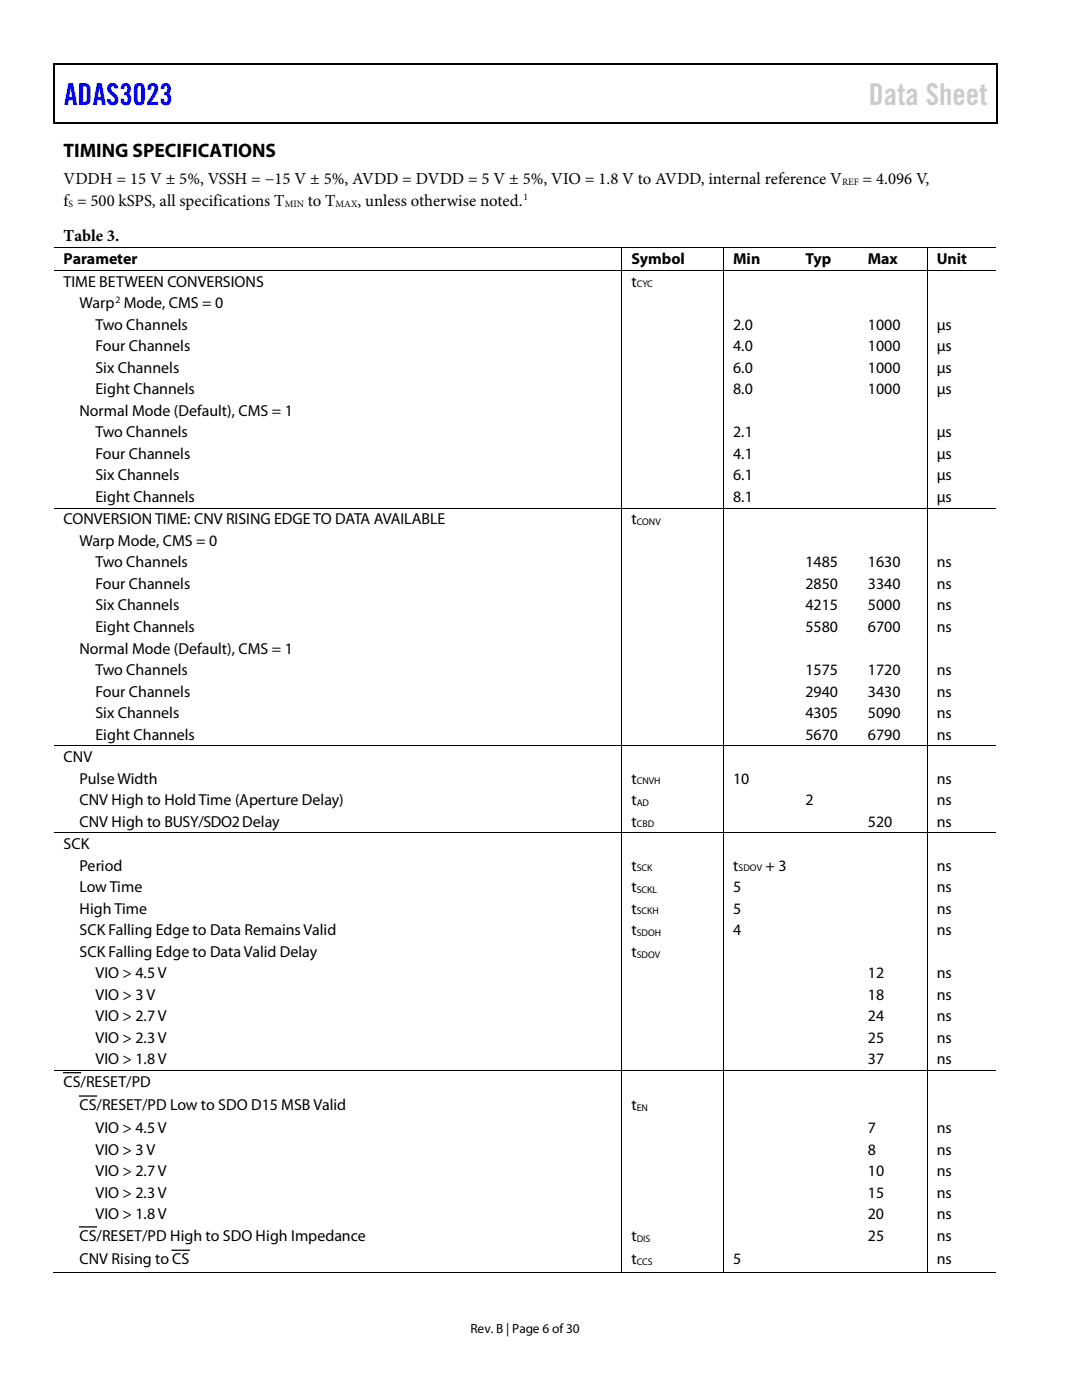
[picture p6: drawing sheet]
<svg xmlns="http://www.w3.org/2000/svg" width="216mm" height="279mm" viewBox="0 0 216 279" stroke-linecap="round" stroke-linejoin="round" font-family="sans-serif">
<defs><g id="words">
<text font-size="6" fill="#00f" x="12.8" y="20.9">ADAS3023</text>
<text font-size="6" fill="#cbcbcb" x="173.4" y="20.9">Data Sheet</text>
<text font-size="3.9" x="12.7" y="31.3">TIMING SPECIFICATIONS</text>
<g font-size="3.3">
<text x="12.7" y="36.8">VDDH = 15 V ± 5%, VSSH = −15 V ± 5%, AVDD = DVDD = 5 V ± 5%, VIO = 1.8 V to AVDD, internal reference V</text>
<text x="12.7" y="41.1">f = 500 kSPS, all specifications T</text>
<text x="61.4" y="41.1">to T</text>
<text x="71.3" y="41.1">, unless otherwise noted.</text>
<text x="172.1" y="36.8">= 4.096 V,</text>
<text x="12.7" y="48.2">Table 3.</text>
</g>
<g font-size="3.2">
<text x="12.7" y="52.7">Parameter</text>
<text x="126" y="52.7">Symbol</text>
<text x="146.3" y="52.7">Min</text>
<text x="160.7" y="52.7">Typ</text>
<text x="173.2" y="52.7">Max</text>
<text x="186.9" y="52.7">Unit</text>
<text x="12.7" y="57.2">TIME BETWEEN CONVERSIONS</text>
<text x="126" y="57.2">t</text>
<text x="15.9" y="61.5">Warp Mode, CMS = 0</text>
<text x="19" y="65.8">Two Channels</text>
<text x="146.3" y="65.8">2.0</text>
<text x="173.2" y="65.8">1000</text>
<text x="186.9" y="65.8">µs</text>
<text x="19" y="70.1">Four Channels</text>
<text x="146.3" y="70.1">4.0</text>
<text x="173.2" y="70.1">1000</text>
<text x="186.9" y="70.1">µs</text>
<text x="19" y="74.4">Six Channels</text>
<text x="146.3" y="74.4">6.0</text>
<text x="173.2" y="74.4">1000</text>
<text x="186.9" y="74.4">µs</text>
<text x="15.9" y="83">Normal Mode (Default), CMS = 1</text>
<text x="19" y="78.7">Eight Channels</text>
<text x="146.3" y="78.7">8.0</text>
<text x="173.2" y="78.7">1000</text>
<text x="186.9" y="78.7">µs</text>
<text x="19" y="87.3">Two Channels</text>
<text x="146.3" y="87.3">2.1</text>
<text x="186.9" y="87.3">µs</text>
<text x="19" y="91.6">Four Channels</text>
<text x="19" y="95.9">Six Channels</text>
<text x="146.3" y="91.6">4.1</text>
<text x="146.3" y="95.9">6.1</text>
<text x="186.9" y="91.6">µs</text>
<text x="186.9" y="95.9">µs</text>
<text x="19" y="100.2">Eight Channels</text>
<text x="146.3" y="100.2">8.1</text>
<text x="186.9" y="100.2">µs</text>
<text x="12.7" y="104.6">CONVERSION TIME: CNV RISING EDGE TO DATA AVAILABLE</text>
<text x="126" y="104.6">t</text>
<text x="15.9" y="108.9">Warp Mode, CMS = 0</text>
<text x="19" y="113.2">Two Channels</text>
<text x="160.7" y="113.2">1485</text>
<text x="173.2" y="113.2">1630</text>
<text x="186.9" y="113.2">ns</text>
<text x="19" y="117.5">Four Channels</text>
<text x="160.7" y="117.5">2850</text>
<text x="173.2" y="117.5">3340</text>
<text x="186.9" y="117.5">ns</text>
<text x="19" y="121.8">Six Channels</text>
<text x="160.7" y="121.8">4215</text>
<text x="173.2" y="121.8">5000</text>
<text x="186.9" y="121.8">ns</text>
<text x="15.9" y="130.4">Normal Mode (Default), CMS = 1</text>
<text x="19" y="126.1">Eight Channels</text>
<text x="160.7" y="126.1">5580</text>
<text x="173.2" y="126.1">6700</text>
<text x="186.9" y="126.1">ns</text>
<text x="19" y="134.7">Two Channels</text>
<text x="160.7" y="134.7">1575</text>
<text x="173.2" y="134.7">1720</text>
<text x="186.9" y="134.7">ns</text>
<text x="19" y="139">Four Channels</text>
<text x="19" y="143.3">Six Channels</text>
<text x="160.7" y="139">2940</text>
<text x="160.7" y="143.3">4305</text>
<text x="173.2" y="139">3430</text>
<text x="173.2" y="143.3">5090</text>
<text x="186.9" y="139">ns</text>
<text x="186.9" y="143.3">ns</text>
<text x="19" y="147.6">Eight Channels</text>
<text x="160.7" y="147.6">5670</text>
<text x="173.2" y="147.6">6790</text>
<text x="186.9" y="147.6">ns</text>
<text x="12.7" y="152.1">CNV</text>
<text x="15.9" y="156.4">Pulse Width</text>
<text x="15.9" y="160.7">CNV High to Hold Time (Aperture Delay)</text>
<text x="126" y="156.4">t</text>
<text x="126" y="160.7">t</text>
<text x="146.3" y="156.4">10</text>
<text x="160.7" y="160.7">2</text>
<text x="186.9" y="156.4">ns</text>
<text x="186.9" y="160.7">ns</text>
<text x="15.9" y="165">CNV High to BUSY/SDO2Delay</text>
<text x="126" y="165">t</text>
<text x="173.2" y="165">520</text>
<text x="186.9" y="165">ns</text>
<text x="12.7" y="169.5">SCK</text>
<text x="15.9" y="173.7">Period</text>
<text x="126" y="173.7">t</text>
<text x="146.3" y="173.7">t</text>
<text x="152.7" y="173.7">+ 3</text>
<text x="186.9" y="173.7">ns</text>
<text x="15.9" y="178.1">Low Time</text>
<text x="126" y="178.1">t</text>
<text x="146.3" y="178.1">5</text>
<text x="186.9" y="178.1">ns</text>
<text x="15.9" y="182.3">High Time</text>
<text x="126" y="182.3">t</text>
<text x="146.3" y="182.3">5</text>
<text x="186.9" y="182.3">ns</text>
<text x="15.9" y="186.6">SCK Falling Edge to Data Remains Valid</text>
<text x="15.9" y="190.9">SCK Falling Edge to Data Valid Delay</text>
<text x="126" y="186.6">t</text>
<text x="126" y="190.9">t</text>
<text x="146.3" y="186.6">4</text>
<text x="186.9" y="186.6">ns</text>
<text x="19" y="195.2">VIO &gt; 4.5 V</text>
<text x="173.2" y="195.2">12</text>
<text x="186.9" y="195.2">ns</text>
<text x="19" y="199.5">VIO &gt; 3 V</text>
<text x="19" y="203.8">VIO &gt; 2.7 V</text>
<text x="173.2" y="199.5">18</text>
<text x="173.2" y="203.8">24</text>
<text x="186.9" y="199.5">ns</text>
<text x="186.9" y="203.8">ns</text>
<text x="19" y="208.1">VIO &gt; 2.3 V</text>
<text x="173.2" y="208.1">25</text>
<text x="186.9" y="208.1">ns</text>
<text x="19" y="212.4">VIO &gt; 1.8 V</text>
<text x="173.2" y="212.4">37</text>
<text x="186.9" y="212.4">ns</text>
<text x="12.7" y="216.9">CS/RESET/PD</text>
<text x="15.9" y="221.6">CS/RESET/PD Low to SDO D15 MSB Valid</text>
<text x="126" y="221.5">t</text>
<text x="19" y="226.2">VIO &gt; 4.5 V</text>
<text x="173.2" y="226.2">7</text>
<text x="186.9" y="226.2">ns</text>
<text x="19" y="230.5">VIO &gt; 3 V</text>
<text x="173.2" y="230.5">8</text>
<text x="186.9" y="230.5">ns</text>
<text x="19" y="234.8">VIO &gt; 2.7 V</text>
<text x="19" y="239.1">VIO &gt; 2.3 V</text>
<text x="173.2" y="234.8">10</text>
<text x="173.2" y="239.1">15</text>
<text x="186.9" y="234.8">ns</text>
<text x="186.9" y="239.1">ns</text>
<text x="19" y="243.4">VIO &gt; 1.8 V</text>
<text x="173.2" y="243.4">20</text>
<text x="186.9" y="243.4">ns</text>
<text x="15.9" y="247.7">CS/RESET/PD High to SDO High Impedance</text>
<text x="126" y="247.6">t</text>
<text x="173.2" y="247.6">25</text>
<text x="186.9" y="247.6">ns</text>
<text x="15.9" y="252.3">CNV Rising to CS</text>
<text x="126" y="252.3">t</text>
<text x="146.3" y="252.3">5</text>
<text x="186.9" y="252.3">ns</text>
</g>
<text font-size="2.7" x="93.9" y="266">Rev. B | Page 6 of30</text>
<g font-size="1.9">
<text x="13.7" y="41.2">S</text>
<text x="56.8" y="41.2">MIN</text>
<text x="67" y="41.2">MAX</text>
<text x="104.4" y="39.8">1</text>
<text x="168" y="37">REF</text>
<text x="127" y="57.4">CYC</text>
<text x="23" y="60.5">2</text>
<text x="127" y="104.8">CONV</text>
<text x="127" y="156.5">CNVH</text>
<text x="127" y="160.8">AD</text>
<text x="127" y="165.1">CBD</text>
<text x="127" y="173.9">SCK</text>
<text x="147.4" y="173.9">SDOV</text>
<text x="127" y="178.2">SCKL</text>
<text x="127" y="182.5">SCKH</text>
<text x="127" y="186.8">SDOH</text>
<text x="127" y="191.1">SDOV</text>
<text x="127" y="221.7">EN</text>
<text x="127" y="247.8">DIS</text>
<text x="127" y="252.5">CCS</text>
</g>
</g></defs>
<g fill="#000">
<path d="M10.7 12.7h.2v1h-.2zM10.7 12.7h.2v.3h-.2zM122.3 12.7h.2v.3h-.2zM198.9 12.7h.2v1h-.2zM198.9 12.7h.2v.3h-.2zM10.7 24.4h.2v.2h-.2zM122 24.4h.3v.2h-.3zM198.9 24.4h.2v.2h-.2zM124 49.4h.2v.1h-.2zM124 53.9h.2v.2h-.2zM144.3 49.4h.2v.1h-.2zM144.3 53.9h.2v.2h-.2z"/>
<path d="M158.8 49.4h.2v.1h-.2zM158.8 53.9h.2v.2h-.2zM171.3 49.4h.1v.1h-.1zM171.3 53.9h.1v.2h-.1zM184.9 49.4h.2v.1h-.2zM184.9 53.9h.2v.2h-.2zM124 101.3h.2v.2h-.2zM144.3 101.3h.2v.2h-.2zM158.8 101.3h.2v.2h-.2zM171.3 101.3h.1v.2h-.1zM184.9 101.3h.2v.2h-.2zM124 148.8h.2v.1h-.2z"/>
<path d="M144.3 148.8h.2v.1h-.2zM158.8 148.8h.2v.1h-.2zM171.3 148.8h.1v.1h-.1zM184.9 148.8h.2v.1h-.2zM124 166.1h.2v.2h-.2zM144.3 166.1h.2v.2h-.2zM158.8 166.1h.2v.2h-.2zM171.3 166.1h.1v.2h-.1zM184.9 166.1h.2v.2h-.2zM124 213.6h.2v.1h-.2zM144.3 213.6h.2v.1h-.2zM158.8 213.6h.2v.1h-.2z"/>
<path d="M171.3 213.6h.1v.1h-.1zM184.9 213.6h.2v.1h-.2zM124 253.8h.2v.2h-.2zM144.3 253.8h.2v.2h-.2zM158.6 253.8h.1v.2h-.1zM171 253.8h.2v.2h-.2zM184.9 253.8h.2v.2h-.2z"/>
</g>
<path d="M10.8 13.7v10.7M10.9 12.8h111.4M122.5 12.8h76.4M199 13.7v10.7M10.9 24.5h188M12.7 214.1h3.4M15.9 218.7h3.4M15.9 244.9h3.4M34.3 249.5h3.5" fill="none" stroke="#000" stroke-width=".25"/>
<g fill="none" stroke="#000" stroke-width=".2">
<path d="M10.8 49.4h113.2M10.8 54h113.2M124.1 49.5v4.4M124.1 54.1v47.2M124.2 49.4h20.1M124.2 54h20.1M144.4 49.5v4.4M144.4 54.1v47.2M144.5 49.4h14.3M144.5 54h14.3M159 49.4h12.3M159 54h12.3"/>
<path d="M171.4 49.4h13.5M171.4 54h13.5M185 49.5v4.4M185 54.1v47.2M185.1 49.4h13.7M185.1 54h13.7M10.8 101.4h113.2M124.1 101.5v47.3M124.2 101.4h20.1M144.4 101.5v47.3M144.5 101.4h14.3M159 101.4h12.3"/>
<path d="M171.4 101.4h13.5M185 101.5v47.3M185.1 101.4h13.7M10.8 148.8h113.2M124.1 148.9v17.2M124.2 148.8h20.1M144.4 148.9v17.2M144.5 148.8h14.3M159 148.8h12.3M171.4 148.8h13.5M185 148.9v17.2M185.1 148.8h13.7"/>
<path d="M10.8 166.2h113.2M124.1 166.3v47.3M124.2 166.2h20.1M144.4 166.3v47.3M144.5 166.2h14.3M159 166.2h12.3M171.4 166.2h13.5M185 166.3v47.3M185.1 166.2h13.7M10.8 213.7h113.2M124.1 213.7v40.1M124.2 213.7h20.1"/>
<path d="M144.4 213.7v40.1M144.5 213.7h14.3M159 213.7h12.3M171.4 213.7h13.5M185 213.7v40.1M185.1 213.7h13.7M10.5 253.9h113.5M124.2 253.9h20.1M144.5 253.9h40.4M185.1 253.9h13.7"/>
</g>
<use href="#words"/>
</svg>
